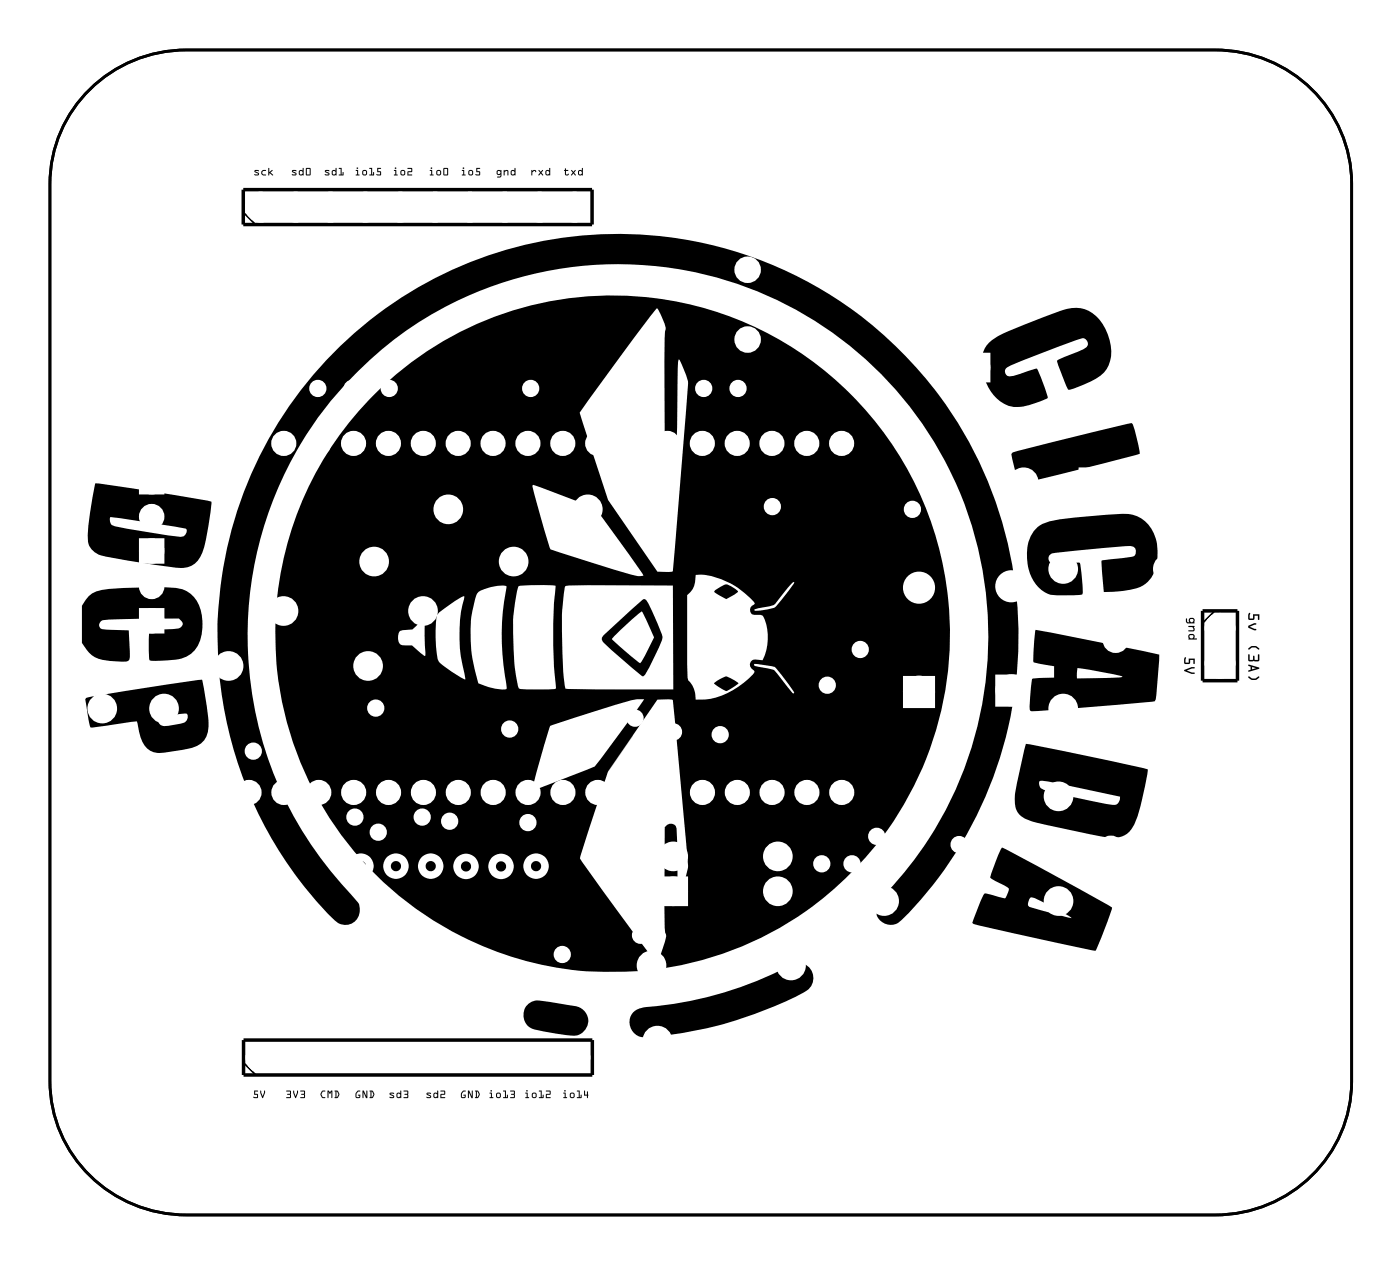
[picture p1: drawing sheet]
<svg xmlns="http://www.w3.org/2000/svg" width="102mm" height="92mm" viewBox="0 0 102 92" stroke-linecap="round" stroke-linejoin="round" font-family="sans-serif">
<path d="M6.1 6.9a10 10 0 0 1 7.5-3.3h74.9a9.9 9.9 0 0 1 9.9 9.8v65.3a9.8 9.8 0 0 1-9.9 9.7h-74.9a9.9 9.9 0 0 1-10-9.7v-65.3a9.6 9.6 0 0 1 2.5-6.5z" fill="none" stroke="#000" stroke-width=".2"/>
<g fill="#000">
<path d="M18.5 12.4h.4l-.3 .1 .2 .1v.1h-.3h.3l-.2-.2zM18.6 12.4v.1l.2 .2h-.3h.3v-.1l-.2-.1 .3-.1zM19.1 12.4h.3l-.3 .1v.1l.3 .2-.3-.1zM19.1 12.4v.3l.3 .1-.3-.2 .1-.1 .2-.1zM19.5 12.2l.1 .3 .3-.1-.2 .2 .2 .2-.3-.2-.1 .2zM19.5 12.2v.6l.1-.2 .3 .2-.2-.2 .2-.2-.3 .1z"/>
<path d="M18.5 12.4h.4l-.3 .1 .2 .1v.1h-.3h.3l-.2-.2zM19.1 12.4h.3l-.3 .1 .1 .2h.2l-.2 .1a.21 .21 0 0 1-.1-.4zM19.5 12.2l.1 .3 .3-.1-.2 .2 .2 .2-.3-.2-.1 .2z"/>
<path d="M21.3 12.4h.3l-.3 .1 .3 .1v.1h-.3h.2l-.2-.2zM21.3 12.4v.1l.2 .2h-.2h.3v-.1l-.3-.1 .3-.1zM21.8 12.4h.2l.1-.2v.6l-.3-.1zM21.8 12.4v.3l.3 .1v-.6l-.1 .2zM21.8 12.5v.2h.2v-.2zM21.8 12.5h.2v.2h-.2zM22.3 12.2l.3 .1v.5l-.3-.1zM22.3 12.2v.5l.3 .1v-.5zM22.3 12.3v.4h.3v-.4zM22.3 12.3h.3v.4h-.3z"/>
<path d="M21.3 12.4h.3l-.3 .1 .3 .1v.1h-.3h.2l-.2-.2zM21.8 12.4h.2l.1-.2v.6l-.3-.1zM21.8 12.5v.2h.2v-.2zM22.3 12.2l.3 .1v.5l-.3-.1zM22.3 12.3v.4h.3v-.4z"/>
<path d="M23.7 12.4h.3l-.3 .1 .3 .1v.1h-.3h.2l-.2-.2zM23.7 12.4v.1l.2 .2h-.2h.3v-.1l-.3-.1 .3-.1zM24.2 12.4h.2l.1-.2v.6l-.3-.1zM24.2 12.4v.3l.3 .1v-.6l-.1 .2zM24.2 12.5v.2h.2v-.2zM24.2 12.5h.2v.2h-.2zM24.7 12.2h.2v.5l.1-.2v.3h-.3l.1-.1v-.4zM24.7 12.2l.1 .1v.4l-.1 .1h.3v-.3l-.1 .2v-.5z"/>
<path d="M23.7 12.4h.3l-.3 .1 .3 .1v.1h-.3h.2l-.2-.2zM24.2 12.4h.2l.1-.2v.6l-.3-.1zM24.2 12.5v.2h.2v-.2zM24.7 12.2h.2v.5l.1-.2v.3h-.3l.1-.1v-.4z"/>
<path d="M25.9 12.4h.2v.3l.1 .1h-.3l.1-.1v-.3zM25.9 12.4h.1v.3h-.1l.3 .1-.1-.1v-.3zM26 12.2a.06 .06 0 0 1 .1 0 .06 .06 0 0 1-.1 0zM26 12.2a.06 .06 0 0 0 .1 0 .06 .06 0 0 0-.1 0zM26.4 12.6a.2 .2 0 0 1 .4 0 .2 .2 0 0 1-.4 0zM26.4 12.6a.2 .2 0 0 0 .4 0 .2 .2 0 0 0-.4 0zM26.5 12.5v.2h.1l.1-.2zM26.5 12.5h.2l-.1 .2h-.1zM26.9 12.2h.2v.5l.1-.2v.3h-.3l.1-.1v-.4zM26.9 12.2l.1 .1v.4h-.1l.3 .1v-.3l-.1 .2v-.5zM27.5 12.2h.3l-.3 .1v.2h.2v.3l-.3-.1h.3v-.2h-.2zM27.5 12.2v.3h.2v.2h-.3l.3 .1v-.3h-.2v-.2l.2-.1z"/>
<path d="M25.9 12.4h.2v.3l.1 .1h-.3l.1-.1v-.3zM26 12.2a.06 .06 0 0 1 .1 0 .06 .06 0 0 1-.1 0zM26.4 12.6a.2 .2 0 0 1 .4 0 .2 .2 0 0 1-.4 0zM26.5 12.5v.2h.1l.1-.2zM26.9 12.2h.2v.5l.1-.2v.3h-.3l.1-.1v-.4zM27.5 12.2h.2l-.2 .1v.2h.2v.3l-.3-.1h.3v-.2h-.2z"/>
<path d="M28.7 12.4h.2v.3v.1h-.2l.1-.1v-.3zM28.7 12.4h.1v.3l-.1 .1h.2v-.1v-.3zM28.7 12.2a.1 .1 0 0 1 .2 0 .1 .1 0 0 1-.2 0zM28.8 12.2a.06 .06 0 0 0 .1 0 .06 .06 0 0 0-.1 0zM29.1 12.6a.2 .2 0 0 1 .4 0 .2 .2 0 0 1-.4 0zM29.1 12.6a.2 .2 0 0 0 .4 0 .2 .2 0 0 0-.4 0zM29.2 12.5v.2h.2v-.2zM29.2 12.5h.2v.2h-.2zM29.7 12.2l.3 .1v.2h-.3v.2h.3v.1h-.3v-.3h.3v-.2zM29.7 12.2l.3 .1v.2h-.3v.3h.3v-.1h-.3v-.2h.3v-.2z"/>
<path d="M28.7 12.4h.2v.3v.1h-.2l.1-.1v-.3zM28.8 12.2a.06 .06 0 0 1 .1 0 .06 .06 0 0 1-.1 0zM29.1 12.6a.2 .2 0 0 1 .4 0 .2 .2 0 0 1-.4 0zM29.2 12.5v.2h.2v-.2zM29.7 12.2l.3 .1v.2h-.3v.2h.3v.1h-.3v-.3h.3v-.2z"/>
<path d="M31.3 12.4h.2v.3l.1 .1h-.3l.1-.1v-.3zM31.3 12.4h.1v.3l-.1 .1h.3l-.1-.1v-.3zM31.4 12.2a.06 .06 0 0 1 .1 0 .06 .06 0 0 1-.1 0zM31.4 12.2a.06 .06 0 0 0 .1 0 .06 .06 0 0 0-.1 0zM31.8 12.6a.2 .2 0 0 1 .4 0 .2 .2 0 0 1-.4 0zM31.8 12.6a.2 .2 0 0 0 .4 0 .2 .2 0 0 0-.4 0zM31.9 12.5v.2h.1v-.2zM31.9 12.5h.1v.2h-.1zM32.3 12.2l.3 .1v.5l-.3-.1zM32.3 12.2v.5l.3 .1v-.5zM32.4 12.3v.4h.2v-.4zM32.4 12.3h.2v.4h-.2z"/>
<path d="M31.3 12.4h.2v.3l.1 .1h-.3l.1-.1v-.3zM31.4 12.2a.06 .06 0 0 1 .1 0 .06 .06 0 0 1-.1 0zM31.8 12.6a.2 .2 0 0 1 .4 0 .2 .2 0 0 1-.4 0zM31.9 12.5v.2h.1v-.2zM32.3 12.2l.3 .1v.5l-.3-.1zM32.4 12.3v.4h.2v-.4z"/>
<path d="M33.6 12.4h.2v.3l.1 .1h-.3l.1-.1v-.3zM33.6 12.4h.1v.3l-.1 .1h.3l-.1-.1v-.3zM33.7 12.2a.06 .06 0 0 1 .1 0 .06 .06 0 0 1-.1 0zM33.7 12.2a.06 .06 0 0 0 .1 0 .06 .06 0 0 0-.1 0zM34.1 12.6a.2 .2 0 0 1 .4 0 .2 .2 0 0 1-.4 0zM34.1 12.6a.2 .2 0 0 0 .4 0 .2 .2 0 0 0-.4 0zM34.2 12.5v.2h.1l.1-.2zM34.2 12.5h.2v.2h-.2zM34.7 12.2h.3l-.2 .1v.2h.2l-.1 .3-.3-.1h.3v-.2h-.2zM34.7 12.2v.3h.2v.2h-.3l.3 .1 .1-.3h-.2v-.2l.2-.1z"/>
<path d="M33.6 12.4h.2v.3l.1 .1h-.3l.1-.1v-.3zM33.7 12.2a.06 .06 0 0 1 .1 0 .06 .06 0 0 1-.1 0zM34.1 12.6a.2 .2 0 0 1 .4 0 .2 .2 0 0 1-.4 0zM34.2 12.5v.2h.1l.1-.2zM34.7 12.2h.3l-.2 .1v.2h.2l-.1 .3-.3-.1h.3v-.2h-.2z"/>
<path d="M36.2 12.4h.3v.4l-.1 .1h-.2l.2-.1v-.1h-.2zM36.2 12.4v.3h.2v.1l-.2 .1h.2l.1-.1v-.4zM36.2 12.5l.1 .2 .1-.1v-.1zM36.2 12.5h.2v.1l-.1 .1zM36.7 12.4h.3v.4l-.1-.3v-.1l-.2 .1v.3zM36.7 12.4v.4v-.3l.2-.1 .1 .4v-.4zM37.2 12.4h.3v-.2v.6l-.3-.1zM37.2 12.4v.3l.3 .1v-.6v.2zM37.3 12.5v.2h.1l.1-.2zM37.3 12.5h.2l-.1 .2h-.1z"/>
<path d="M36.2 12.4h.3v.4l-.1 .1h-.2l.2-.1v-.1h-.2zM36.2 12.5l.1 .2 .1-.1v-.1zM36.7 12.4h.3v.4l-.1-.4-.2 .1v.3zM37.2 12.4h.3v-.2v.6l-.3-.1zM37.3 12.5v.2h.1l.1-.2z"/>
<path d="M38.7 12.4h.1h.2v.1l-.1-.1-.1 .1-.1 .3zM38.7 12.4v.4l.1-.3 .1-.1 .1 .1v-.1l-.2 .1zM39.2 12.4l.2 .1 .1-.1-.1 .2 .1 .2-.1-.2-.2 .2 .1-.2zM39.2 12.4l.1 .2-.1 .2 .2-.2 .1 .2-.1-.2 .1-.2-.1 .1zM39.7 12.4h.3l.1-.2v.6l-.3-.1zM39.8 12.4v.3l.3 .1v-.6l-.1 .2zM39.8 12.5v.2h.1l.1-.2zM39.8 12.5h.2l-.1 .2h-.1z"/>
<path d="M38.7 12.4h.1h.2v.1l-.1-.1-.1 .1-.1 .3zM39.2 12.4l.2 .1 .1-.1-.1 .2 .1 .2-.1-.2-.2 .2 .1-.2zM39.7 12.4h.3l.1-.2v.6l-.3-.1zM39.8 12.5v.2h.1l.1-.2z"/>
<path d="M41.2 12.3v.1h.2h-.2v.3h.2v.1l-.3-.1v-.3zM41.2 12.3l-.1 .1 .1 .3 .2 .1v-.1h-.2v-.3h.2h-.2zM41.6 12.4l.2 .1 .1-.1-.1 .2 .1 .2-.1-.2-.2 .2 .1-.2zM41.6 12.4l.1 .2-.1 .2 .2-.2 .1 .2-.1-.2 .1-.2-.1 .1zM42.1 12.4h.3v-.2v.6l-.3-.1zM42.1 12.4v.3l.3 .1v-.6v.2zM42.2 12.5v.2h.1l.1-.2zM42.2 12.5h.2l-.1 .2h-.1z"/>
<path d="M41.2 12.3v.1h.2h-.2v.3h.2v.1l-.3-.1v-.3zM41.6 12.4l.2 .1 .1-.1-.1 .2 .1 .2-.1-.2-.2 .2 .1-.2zM42.1 12.4h.3v-.2v.6l-.3-.1zM42.2 12.5v.2h.1l.1-.2z"/>
<path d="M6.1 6.9a9.6 9.6 0 0 0-2.5 6.5v65.3a9.9 9.9 0 0 0 10 9.7h74.9a9.9 9.9 0 0 0 9.9-9.7v-65.3a9.9 9.9 0 0 0-9.9-9.8h-74.9a10 10 0 0 0-7.5 3.3zM6.2 6.9a10 10 0 0 1 7.4-3.3h74.9a9.9 9.9 0 0 1 9.9 9.8v65.3a9.8 9.8 0 0 1-9.9 9.7h-74.9a9.9 9.9 0 0 1-10-9.7v-65.3a9.6 9.6 0 0 1 2.6-6.5z"/>
<path d="M6.4 43.5a2.19 2.19 0 0 1 1.7-.6l4.4-.1a2.16 2.16 0 0 1 2.2 2.1 2.64 2.64 0 0 1-1.2 2.9 6.6 6.6 0 0 1-2.6 .2v-2.1l1.1-.1a1.68 1.68 0 0 0 1.2-.2l.1-.3-.3-.3-5.4 .1a.34 .34 0 0 0-.4 .3 .34 .34 0 0 0 .3 .4l1.9 .1v2.1l-.1 .1-.3 .1a3.8 3.8 0 0 1-2.5-.7l-.5-.7v-2.7zM6.2 50.9a8 8 0 0 1 2.4-.5l6.1-.9 .3 1.3a7.4 7.4 0 0 1 .1 2.5 1.7 1.7 0 0 1-1.7 1.3l-1.1 .1a1.56 1.56 0 0 1-2.1-1.1l-.2-1.1-3.4 .5zM11.5 52.2a.44 .44 0 0 0 .5 .7l.3-.1a2.34 2.34 0 0 0 1.3-.4l.1-.2-.1-.3zM6.9 35.2l8.5 1.3a14.3 14.3 0 0 1-.9 4.1 1.57 1.57 0 0 1-1.7 .7 38.5 38.5 0 0 1-5.8-1 1.45 1.45 0 0 1-.6-1.7zM8.1 37.6a.47 .47 0 0 0 .3 .7l4 .7a1.15 1.15 0 0 0 1 0l.2-.2v-.2l-.1-.1zM24 25.9a29.2 29.2 0 0 1 41.6-.4 29.2 29.2 0 0 1 0 41.5 1.07 1.07 0 0 1-1.5 0 1.07 1.07 0 0 1 0-1.5 27.1 27.1 0 0 0 3.2-34.5 27.1 27.1 0 0 0-33.3-9.4 27.2 27.2 0 0 0-8 44.1 1.07 1.07 0 0 1-.1 1.3 1.07 1.07 0 0 1-1.4 .1 29.4 29.4 0 0 1-.5-41.2zM27.3 28.7a24.6 24.6 0 0 1 37.5 3.4 24.6 24.6 0 0 1-9.9 36.4 24.6 24.6 0 0 1-30.5-8.3 24.6 24.6 0 0 1 2.9-31.5zM29.1 45.9a.68 .68 0 0 0 .2 1.1h.7l.9 .7v-2.6l-.9 .7zM31.9 44.7a7.6 7.6 0 0 0 0 3.4l1.3 1 .6 .3 .1 .1v-.2a11.9 11.9 0 0 1-.1-5.9l-.7 .4zM34.8 43.1a10 10 0 0 0 0 6.6 4 4 0 0 0 2.1 .4v-.1a19 19 0 0 1 0-7.3 2.8 2.8 0 0 0-2.1 .4zM37.8 42.7a13.1 13.1 0 0 0-.4 4.8l.1 1.1 .3 1.5a8.9 8.9 0 0 0 2.7 0v-.4a36.6 36.6 0 0 1 0-7.1h-1.8zM38.8 35.3l1.3 4.7 5.5 1.7 .8 .2h.5l-3.5-4.9zM40.1 52.8l-1 3.2-.3 1.5 3.6-1.3a1.81 1.81 0 0 0 1.4-1.1l3.1-4.2h-.4a36.5 36.5 0 0 0-5.5 1.6zM41.2 42.7a27.1 27.1 0 0 0 0 7.4l7.8 .1v-7.6h-7zM44 46.2l1.8-1.7a2.79 2.79 0 0 1 1.2-.9 9.4 9.4 0 0 1 1.2 2.9l-.9 2-.2 .5-.3 .2-2.8-2.4-.2-.2v-.2zM44.7 46.3l-.1 .2v.1l2 1.7 1-1.9-.9-1.9zM47.8 22.5l-5.6 7.5 2.1 6.4 3.6 5.2h1.1l1-12.5a3.6 3.6 0 0 0-.6-2.9l-.1 5.2a1.51 1.51 0 0 1-.1 1.1 .49 .49 0 0 1-.8-.2v-4a26.9 26.9 0 0 1 .1-4.4l-.4-1.1-.3-.4zM47.9 50.9l-3.6 5.2-2.1 6.4 3.4 4.7 2.2 2.9 .4-1a1.68 1.68 0 0 0 .2-1.5v-7.4a.47 .47 0 0 1 .6-.2 .47 .47 0 0 1 .3 .5l.1 4.2v.6a5.7 5.7 0 0 0 .6-3.5l-1-10.8zM50.7 41.8a1.62 1.62 0 0 1-.7 1.5v5.2a1.22 1.22 0 0 0 .3 1.3 1.98 1.98 0 0 1 .4 1.1 5.3 5.3 0 0 0 4.2-2 .48 .48 0 0 1-.3-.4 .48 .48 0 0 1 .2-.5l.7 .1a3.7 3.7 0 0 0 0-3.3h-.1a.7 .7 0 0 1-.7-.2 .5 .5 0 0 1 .3-.7 5.5 5.5 0 0 0-4.3-2.1zM52 43l.5-.3a.94 .94 0 0 1 1.2 .4l-.8 .5-.8-.5zM52.1 49.7l.3-.2a.71 .71 0 0 1 1 0l.4 .2-.9 .6-.8-.4-.1-.2zM54.9 44.4l.2 .1 .6-.1a1.45 1.45 0 0 0 1.3-.8l.7-1 .1-.2-1.3 1.5a2.28 2.28 0 0 1-1.3 .4zM54.9 48.3v.1l.1 .1 1 .2a.65 .65 0 0 1 .6 .4l1.2 1.4-.1-.3-.7-1a1.22 1.22 0 0 0-1.4-.8zM38.4 73.1a1.6 1.6 0 0 1 1.6-.2l1.3 .2a1.3 1.3 0 0 1 1.5 1.4 1.09 1.09 0 0 1-1.3 .9l-2-.3a1.22 1.22 0 0 1-1.4-1.2l.1-.5zM46 73.8l.3-.3 .4-.1a29.4 29.4 0 0 0 11.1-3.2 1.07 1.07 0 0 1 1.3 .5 1.07 1.07 0 0 1-.3 1.4 28.6 28.6 0 0 1-11.9 3.4 1.1 1.1 0 0 1-.9-1.7zM72.9 61.8l.1-.1 .9 .4 7.1 4-.6 1.6-.6 1.5-8.9-1.9-.1-.1 .9-2.1a1.01 1.01 0 0 1 .8 .1l.7 .2a.87 .87 0 0 0 .2-.8l-1.3-.7zM75 65.4l-.1 .4 .1 .2 3 .8a14.8 14.8 0 0 0-2.9-1.5zM72.1 24.9a14.1 14.1 0 0 1 3.6-1.7l.8-.3a3.3 3.3 0 0 1 2.7-.3 3.3 3.3 0 0 1 1.4 4.3 5.2 5.2 0 0 1-2.8 1.4l-.3-.7a2.82 2.82 0 0 1-.5-1.4l.6-.2a4.2 4.2 0 0 0 1.6-.8 .39 .39 0 0 0-.1-.4 .39 .39 0 0 0-.4-.2l-4.7 1.8a.93 .93 0 0 0-.8 .7l.2 .3h.2l1.9-.6 .8 2.2a4.7 4.7 0 0 1-2.8 .6 3.4 3.4 0 0 1-1.9-4zM73.7 33l2.4-.7 6.3-1.5a7.4 7.4 0 0 1 .6 2.2l-8.7 2.2-.4-1zM74.7 54.1l8.9 1.9-.3 1.4a8.2 8.2 0 0 1-1 3 1.96 1.96 0 0 1-2.1 .5l-.4-.1a37.5 37.5 0 0 1-5.2-1.2 1.59 1.59 0 0 1-.7-1.9zM75.7 56.9v.1a.44 .44 0 0 0 .3 .5l3.7 .8a3.7 3.7 0 0 0 1.6 .3l.2-.3 .1-.3-5.1-1.1-.5-.1zM75.4 38.5a2.83 2.83 0 0 1 1.9-.7 30.8 30.8 0 0 1 5-.4 2.7 2.7 0 0 1 2 3.2 2.33 2.33 0 0 1-2.5 2.4l-1.4 .1-.2-2.3 2.3-.3a.43 .43 0 0 0 0-.7h-.7l-3.5 .3a4.2 4.2 0 0 0-1.9 .3 .37 .37 0 0 0 .3 .6h1.9l.2 1.6v.7h-1.2a2.3 2.3 0 0 1-2.7-2l-.1-.4a2.95 2.95 0 0 1 .6-2.4zM75.4 45.8l9 1.8-.3 3.4-6.9 .6-2.2 .1v-.5l.2-1.8 1.6-.1v-.8l-1.5-.3zM78.5 48.6l-.1 .8 3.4-.2z"/>
<path d="M86.3 47.8l.1 .1-.1 .3h.3v-.3h.4v.4h-.1v-.3h-.2l-.1 .3h-.3l-.1-.3zM86.2 48.8l.8-.2v.1l-.6 .1 .6 .2-.2 .1z"/>
<path d="M86.3 47.8l.1 .1-.1 .3h.3v-.3h.4v.4h-.1v-.3h-.2l-.1 .3h-.3l-.1-.3zM86.3 47.8l-.1 .2 .1 .3h.3l.1-.3h.2v.3h.1v-.4h-.4v.3h-.3l.1-.3zM86.2 48.8l.8-.2v.1l-.6 .1 .6 .2-.2 .1zM86.2 48.8l.6 .3 .2-.1-.6-.2 .6-.1v-.1z"/>
<path d="M86.4 45l.1 .3h.1v-.3h.3l.1 .4h-.6zM86.7 45.1v.2l.2-.1v-.1zM86.5 45.6h.5h-.1a.18 .18 0 0 1 .1 .2 .18 .18 0 0 1-.1 .2l-.4-.1 .4-.1-.1-.2h-.2zM86.6 46.2h.3l.1 .1-.1 .2h.3h-.6zM86.7 46.2v.3l.2-.1v-.2z"/>
<path d="M86.4 45l.1 .3h.1v-.3h.3l.1 .4h-.6zM86.4 45v.4h.6l-.1-.4h-.3v.3h-.1zM86.7 45.1v.2l.2-.1v-.1zM86.7 45.1h.2v.1l-.2 .1zM86.5 45.6h.5h-.1a.18 .18 0 0 1 .1 .2 .18 .18 0 0 1-.1 .2l-.4-.1h.1h.3v-.1l-.1-.2h-.2zM86.5 45.6h.1h.2l.1 .2-.4 .1h.5v-.3zM86.6 46.2h.3l.1 .1-.1 .2h.3h-.6zM86.6 46.2v.3h.6h-.3l.1-.2-.1-.1zM86.7 46.2v.3l.2-.1v-.2zM86.6 46.2h.3v.2l-.2 .1z"/>
<path d="M91 44.6v.1v.3h.3v-.3h.4v.4h-.1v-.3h-.2l-.1 .3h-.3l-.1-.3zM90.9 45.6l.6-.2v.1l-.5 .1 .5 .2-.2 .1-.4-.2zM90.9 47.2a.44 .44 0 0 1 .8 .1h-.1a.43 .43 0 0 0-.6 0zM90.9 47.6l.1 .1v.3h.2l.1-.3 .1 .3h.2v-.3l.1-.1v.5h-.7zM90.9 48.4l.8 .3-.8 .2v-.1h.2v-.3zM91.2 48.5v.2l.3-.1zM90.9 49.2h.1a.43 .43 0 0 0 .6 0l.1 .1a.47 .47 0 0 1-.8 0z"/>
<path d="M91 44.6v.1v.3h.3v-.3h.4v.4h-.1v-.3h-.2l-.1 .3h-.3l-.1-.3zM91 44.6l-.1 .2 .1 .3h.3l.1-.3h.2v.3h.1v-.4h-.4v.3h-.3v-.3zM90.9 45.6l.6-.2v.1l-.5 .1 .5 .2-.2 .1-.4-.2zM90.9 45.6v.1l.4 .2 .2-.1-.5-.2 .5-.1v-.1zM90.9 47.2a.44 .44 0 0 1 .8 .1l-.3-.2h-.2l-.2 .2zM90.9 47.2l.1 .1a.4 .4 0 0 1 .6 0l.1-.1-.3-.2h-.3zM90.9 47.6l.1 .1v.3h.2l.1-.3 .1 .3h.2v-.3l.1-.1v.5h-.7zM90.9 47.6l.1 .5h.7v-.5l-.1 .1v.3h-.2l-.1-.3-.1 .3h-.2v-.3zM90.9 48.4l.8 .3-.8 .2v-.1h.2v-.3h-.2zM90.9 48.4l.2 .1v.3h-.2v.1l.8-.2zM91.2 48.5v.2l.3-.1zM91.2 48.5l.3 .1-.3 .1zM90.9 49.2l.3 .2 .5-.1a.47 .47 0 0 1-.8 0zM90.9 49.2l.2 .3h.3l.3-.2-.1-.1a.4 .4 0 0 1-.6 0z"/>
<path d="M18.5 79.4h.3h-.2v.2l.2 .1-.1 .2h-.3h.3v-.2h-.2zM18.5 79.4v.3h.2v.2h-.3h.3l.1-.2-.2-.1v-.2h.2zM19 79.4l.1 .4 .1-.4h.1l-.2 .5-.2-.4zM19 79.4l-.1 .1 .2 .4 .2-.5-.2 .4z"/>
<path d="M18.5 79.4h.3h-.2v.2l.2 .1-.1 .2h-.3h.3v-.2h-.2zM19 79.4l.1 .4 .1-.4h.1l-.2 .5z"/>
<path d="M20.8 79.4h.4l-.1 .5h-.3h.3v-.2h-.2l.2-.1v-.2zM20.9 79.4h.2v.2l-.2 .1h.2v.2h-.3h.3l.1-.5zM21.4 79.4l.1 .4 .1-.4h.1l-.2 .5-.2-.4zM21.4 79.4v.1l.1 .4 .2-.5-.2 .4zM21.9 79.4h.3v.5h-.3h.2v-.2h-.2l.2-.1v-.2zM21.9 79.4h.2v.2l-.2 .1h.2v.2h-.2h.3v-.5z"/>
<path d="M20.8 79.4h.4l-.1 .5h-.3h.3v-.2h-.2l.2-.1v-.2zM21.4 79.4l.1 .4 .1-.4h.1l-.2 .5zM21.9 79.4h.3v.5h-.3h.2v-.2h-.2l.2-.1v-.2z"/>
<path d="M23.4 79.4h.3l-.2 .1-.1 .2 .1 .2h.2h-.2l-.1-.2zM23.4 79.4l-.1 .3a.24 .24 0 0 0 .4 .2h-.2l-.1-.2 .1-.2 .2-.1zM23.8 79.4l.2 .1 .2-.1v.5l-.1-.4-.1 .1-.1-.1v.4zM23.9 79.4v.5v-.4l.1 .1 .1-.1 .1 .4v-.5l-.2 .1zM24.4 79.4h.2l.1 .2-.1 .3h-.2zM24.4 79.4v.5h.2l.1-.3-.1-.2zM24.5 79.4v.5l.1-.2zM24.5 79.4l.1 .3-.1 .2z"/>
<path d="M23.4 79.4h.3l-.2 .1-.1 .2 .1 .2h.2a.25 .25 0 0 1-.4-.2zM23.9 79.4l.1 .1 .2-.1v.5l-.1-.4-.1 .1-.1-.1v.4zM24.4 79.4h.2a.32 .32 0 0 1 0 .5h-.2zM24.5 79.4v.5l.1-.2z"/>
<path d="M26 79.4h.2l-.2 .2v.3l.2-.1-.1-.1h.1v.2h-.3v-.3zM26 79.4l-.1 .2v.3h.3v-.2h-.1l.1 .1-.2 .1v-.3l.2-.2zM26.4 79.4h.1l.2 .4v-.4l.1 .5h-.1l-.2-.4v.4h-.1zM26.4 79.4v.5h.1v-.4l.2 .4h.1l-.1-.5v.4l-.2-.4zM26.9 79.4h.2l.2 .2-.2 .3h-.2h.1zM26.9 79.4l.1 .5h-.1h.2l.1-.3-.1-.2zM27.1 79.4v.5l.1-.2zM27.1 79.4l.1 .3-.1 .2z"/>
<path d="M26 79.4h.2l-.2 .2v.3l.2-.1-.1-.1h.1v.2h-.3v-.3zM26.4 79.4h.1l.2 .4v-.4l.1 .5h-.1l-.2-.4v.4h-.1zM26.9 79.4h.2a.32 .32 0 0 1 .1 .5h-.3h.1zM27.1 79.4v.5l.1-.2z"/>
<path d="M28.4 79.6h.3h-.3l.3 .2v.1h-.3l.2-.1-.2-.1zM28.4 79.6v.1l.2 .1-.2 .1h.3v-.1l-.3-.2h.3zM28.9 79.6h.3v-.2v.5h-.3zM28.9 79.6v.3h.3v-.5v.2zM29 79.6l-.1 .2h.2v-.1zM29 79.6l.1 .1v.2l-.2-.1zM29.4 79.4h.3v.5h-.3h.3v-.2h-.2l.2-.1v-.2zM29.4 79.4h.3v.2l-.2 .1h.2v.2h-.3h.3v-.5z"/>
<path d="M28.4 79.6h.3h-.3l.3 .2v.1h-.3l.2-.1-.2-.1zM28.9 79.6h.3v-.2v.5h-.3zM29 79.6l-.1 .2 .2 .1v-.2zM29.4 79.4h.3v.5h-.3h.3v-.2h-.2l.2-.1v-.2z"/>
<path d="M31.1 79.6h.3h-.3l.3 .2v.1h-.3l.2-.1-.2-.1zM31.1 79.6v.1l.2 .1-.2 .1h.3v-.1l-.3-.2h.3zM31.6 79.6h.2l.1-.2v.5h-.3zM31.6 79.6v.3h.3v-.5l-.1 .2zM31.6 79.6v.2h.2v-.1zM31.6 79.6l.2 .1v.2l-.2-.1zM32.1 79.4h.3v.3h-.3v.2h.3h-.3v-.3h.3v-.2zM32.1 79.4h.3v.2h-.3v.3h.3h-.3v-.2h.3v-.3z"/>
<path d="M31.1 79.6h.3h-.3l.3 .2v.1h-.3l.2-.1-.2-.1zM31.6 79.6h.2l.1-.2v.5h-.3zM31.6 79.6v.2l.2 .1v-.2zM32.1 79.4h.3v.3h-.3v.2h.3h-.3v-.3h.3v-.2z"/>
<path d="M33.7 79.4h.2l-.3 .2 .1 .3 .1-.1-.1-.1h.2v.2h-.3v-.3zM33.7 79.4l-.1 .2v.3h.2l.1-.2h-.1v.1l-.1 .1-.1-.3 .3-.2zM34.1 79.4h.1l.2 .4v-.4v.5h-.1l-.2-.4v.4zM34.1 79.4v.5v-.4l.2 .4h.1v-.5v.4l-.2-.4zM34.6 79.4h.2l.1 .2-.1 .3h-.2h.1zM34.6 79.4l.1 .5h-.1h.2l.1-.3-.1-.2zM34.7 79.4v.5l.2-.2zM34.7 79.4l.2 .3-.1 .2z"/>
<path d="M33.7 79.4h.2l-.3 .2 .1 .3 .1-.1v-.1h.1l-.1 .2h-.2v-.3zM34.1 79.4h.1l.2 .4v-.4v.5h-.1l-.2-.4v.4zM34.6 79.4h.2a.32 .32 0 0 1 0 .5h-.2h.1zM34.7 79.4l.1 .5 .1-.2z"/>
<path d="M35.7 79.5h.1v.4h.1h-.3h.2v-.3zM35.7 79.5l.1 .1v.3h-.1h.2h-.1v-.4zM35.7 79.4a.06 .06 0 0 1 .1 0 .06 .06 0 0 1-.1 0zM35.7 79.4a.06 .06 0 0 0 .1 0 .06 .06 0 0 0-.1 0zM36.1 79.7a.2 .2 0 0 1 .4 0 .2 .2 0 0 1-.4 0zM36.1 79.7a.2 .2 0 0 0 .4 0 .2 .2 0 0 0-.4 0zM36.2 79.6v.2h.2v-.2zM36.2 79.6h.2v.2h-.2zM36.6 79.4h.2v.5l.2-.2v.2h-.4h.2v-.5zM36.6 79.4h.2v.5h-.2h.4v-.2l-.2 .2v-.5zM37.2 79.4h.3v.5h-.4h.3v-.2h-.2l.2-.1v-.2zM37.2 79.4h.2v.2l-.2 .1h.2v.2h-.3h.4v-.5z"/>
<path d="M35.7 79.5h.1v.4h.1h-.3h.2v-.3zM35.7 79.4a.06 .06 0 0 1 .1 0 .06 .06 0 0 1-.1 0zM36.1 79.7a.2 .2 0 0 1 .4 0 .2 .2 0 0 1-.4 0zM36.2 79.6v.2h.2v-.2zM36.6 79.4h.2v.5l.2-.2v.2h-.4h.2v-.5zM37.2 79.4h.3v.5h-.4h.3v-.2h-.2l.2-.1v-.2z"/>
<path d="M38.3 79.5h.1v.4h.1h-.2h.1v-.3zM38.3 79.5l.1 .1v.3h-.1h.2h-.1v-.4zM38.3 79.4a.06 .06 0 0 1 .1 0 .06 .06 0 0 1-.1 0zM38.3 79.4a.06 .06 0 0 0 .1 0 .06 .06 0 0 0-.1 0zM38.7 79.7a.2 .2 0 0 1 .4 0 .2 .2 0 0 1-.4 0zM38.7 79.7a.2 .2 0 0 0 .4 0 .2 .2 0 0 0-.4 0zM38.8 79.6v.2h.2v-.2zM38.8 79.6h.2v.2h-.2zM39.2 79.4h.3v.5l.1-.2v.2h-.4h.2v-.5zM39.2 79.4h.2v.5h-.2h.4v-.2l-.2 .2 .1-.5zM39.8 79.4h.3v.3h-.3v.2h.3h-.4l.1-.3h.2v-.2zM39.8 79.4h.2v.2h-.2l-.1 .3h.4h-.3v-.2h.3v-.3z"/>
<path d="M38.3 79.5h.1v.4h.1h-.2h.1v-.3zM38.3 79.4a.06 .06 0 0 1 .1 0 .06 .06 0 0 1-.1 0zM38.7 79.7a.2 .2 0 0 1 .4 0 .2 .2 0 0 1-.4 0zM38.8 79.6v.2h.2v-.2zM39.2 79.4h.3v.5l.1-.2v.2h-.4h.2v-.5zM39.8 79.4h.3v.3h-.3v.2h.3h-.4l.1-.3h.2v-.2z"/>
<path d="M41 79.5h.2v.4h.1h-.3h.1v-.3zM41 79.5l.1 .1v.3h-.1h.3h-.1v-.4zM41.1 79.4a.06 .06 0 0 1 .1 0 .06 .06 0 0 1-.1 0zM41.1 79.4a.06 .06 0 0 0 .1 0 .06 .06 0 0 0-.1 0zM41.5 79.7a.2 .2 0 0 1 .4 0 .2 .2 0 0 1-.4 0zM41.5 79.7a.2 .2 0 0 0 .4 0 .2 .2 0 0 0-.4 0zM41.6 79.6v.2h.1l.1-.2zM41.6 79.6h.2l-.1 .2h-.1zM42 79.4h.2v.5l.1-.2v.2h-.3h.1v-.5zM42 79.4h.1v.5h-.1h.3v-.2l-.1 .2v-.5zM42.5 79.4l.1 .3h.1v-.2h.1v.4l-.1-.2h-.2zM42.5 79.4v.3h.2l.1 .2v-.4h-.1v.2h-.1z"/>
<path d="M41 79.5h.2v.4h.1h-.3h.1v-.3zM41.1 79.4a.06 .06 0 0 1 .1 0 .06 .06 0 0 1-.1 0zM41.5 79.7a.2 .2 0 0 1 .4 0 .2 .2 0 0 1-.4 0zM41.6 79.6v.2h.1l.1-.2zM42 79.4h.2v.5l.1-.2v.2h-.3h.1v-.5zM42.5 79.4l.1 .3h.1v-.2h.1v.4l-.1-.2h-.2z"/>
</g>
<path d="M17.7 13.8h25.4v2.5h-25.4zM87.6 44.5h2.5v5h-2.5zM17.7 75.7h25.4v2.5h-25.4z" fill="none" stroke="#000" stroke-width=".25"/>
<path d="M17.7 15.5l.9 .8M88.5 44.5l-.9 .9M17.7 77.4l.9 .8" fill="none" stroke="#000" stroke-width=".13"/>
<circle cx="56.2" cy="36.9" r=".35" fill="#fff"/>
<circle cx="56.2" cy="36.9" r=".35" fill="none" stroke="#fff" stroke-width=".55"/>
<circle cx="66.4" cy="37.1" r=".35" fill="#fff"/>
<circle cx="66.4" cy="37.1" r=".35" fill="none" stroke="#fff" stroke-width=".55"/>
<circle cx="88.8" cy="45.7" r=".74" fill="#fff"/>
<circle cx="88.8" cy="45.7" r=".74" fill="none" stroke="#fff" stroke-width=".76" stroke-linecap="butt"/>
<circle cx="88.8" cy="48.3" r=".74" fill="#fff"/>
<circle cx="88.8" cy="48.3" r=".74" fill="none" stroke="#fff" stroke-width=".76" stroke-linecap="butt"/>
<circle cx="88.8" cy="45.7" r=".74" fill="#fff"/>
<circle cx="88.8" cy="45.7" r=".74" fill="none" stroke="#fff" stroke-width=".76" stroke-linecap="butt"/>
<circle cx="88.8" cy="48.3" r=".74" fill="#fff"/>
<circle cx="88.8" cy="48.3" r=".74" fill="none" stroke="#fff" stroke-width=".76" stroke-linecap="butt"/>
<circle cx="19" cy="15.1" r=".74" fill="#fff"/>
<circle cx="19" cy="15.1" r=".74" fill="none" stroke="#fff" stroke-width=".76" stroke-linecap="butt"/>
<circle cx="21.5" cy="15.1" r=".74" fill="#fff"/>
<circle cx="21.5" cy="15.1" r=".74" fill="none" stroke="#fff" stroke-width=".76" stroke-linecap="butt"/>
<circle cx="24.1" cy="15.1" r=".74" fill="#fff"/>
<circle cx="24.1" cy="15.1" r=".74" fill="none" stroke="#fff" stroke-width=".76" stroke-linecap="butt"/>
<circle cx="26.6" cy="15.1" r=".74" fill="#fff"/>
<circle cx="26.6" cy="15.1" r=".74" fill="none" stroke="#fff" stroke-width=".76" stroke-linecap="butt"/>
<circle cx="29.1" cy="15.1" r=".74" fill="#fff"/>
<circle cx="29.1" cy="15.1" r=".74" fill="none" stroke="#fff" stroke-width=".76" stroke-linecap="butt"/>
<circle cx="31.7" cy="15.1" r=".74" fill="#fff"/>
<circle cx="31.7" cy="15.1" r=".74" fill="none" stroke="#fff" stroke-width=".76" stroke-linecap="butt"/>
<circle cx="34.2" cy="15.1" r=".74" fill="#fff"/>
<circle cx="34.2" cy="15.1" r=".74" fill="none" stroke="#fff" stroke-width=".76" stroke-linecap="butt"/>
<circle cx="36.8" cy="15.1" r=".74" fill="#fff"/>
<circle cx="36.8" cy="15.1" r=".74" fill="none" stroke="#fff" stroke-width=".76" stroke-linecap="butt"/>
<circle cx="39.3" cy="15.1" r=".74" fill="#fff"/>
<circle cx="39.3" cy="15.1" r=".74" fill="none" stroke="#fff" stroke-width=".76" stroke-linecap="butt"/>
<circle cx="41.8" cy="15.1" r=".74" fill="#fff"/>
<circle cx="41.8" cy="15.1" r=".74" fill="none" stroke="#fff" stroke-width=".76" stroke-linecap="butt"/>
<circle cx="19" cy="15.1" r=".74" fill="#fff"/>
<circle cx="19" cy="15.1" r=".74" fill="none" stroke="#fff" stroke-width=".76" stroke-linecap="butt"/>
<circle cx="21.5" cy="15.1" r=".74" fill="#fff"/>
<circle cx="21.5" cy="15.1" r=".74" fill="none" stroke="#fff" stroke-width=".76" stroke-linecap="butt"/>
<circle cx="24.1" cy="15.1" r=".74" fill="#fff"/>
<circle cx="24.1" cy="15.1" r=".74" fill="none" stroke="#fff" stroke-width=".76" stroke-linecap="butt"/>
<circle cx="26.6" cy="15.1" r=".74" fill="#fff"/>
<circle cx="26.6" cy="15.1" r=".74" fill="none" stroke="#fff" stroke-width=".76" stroke-linecap="butt"/>
<circle cx="29.1" cy="15.1" r=".74" fill="#fff"/>
<circle cx="29.1" cy="15.1" r=".74" fill="none" stroke="#fff" stroke-width=".76" stroke-linecap="butt"/>
<circle cx="31.7" cy="15.1" r=".74" fill="#fff"/>
<circle cx="31.7" cy="15.1" r=".74" fill="none" stroke="#fff" stroke-width=".76" stroke-linecap="butt"/>
<circle cx="34.2" cy="15.1" r=".74" fill="#fff"/>
<circle cx="34.2" cy="15.1" r=".74" fill="none" stroke="#fff" stroke-width=".76" stroke-linecap="butt"/>
<circle cx="36.8" cy="15.1" r=".74" fill="#fff"/>
<circle cx="36.8" cy="15.1" r=".74" fill="none" stroke="#fff" stroke-width=".76" stroke-linecap="butt"/>
<circle cx="39.3" cy="15.1" r=".74" fill="#fff"/>
<circle cx="39.3" cy="15.1" r=".74" fill="none" stroke="#fff" stroke-width=".76" stroke-linecap="butt"/>
<circle cx="41.8" cy="15.1" r=".74" fill="#fff"/>
<circle cx="41.8" cy="15.1" r=".74" fill="none" stroke="#fff" stroke-width=".76" stroke-linecap="butt"/>
<circle cx="19" cy="77" r=".74" fill="#fff"/>
<circle cx="19" cy="77" r=".74" fill="none" stroke="#fff" stroke-width=".76" stroke-linecap="butt"/>
<circle cx="21.5" cy="77" r=".74" fill="#fff"/>
<circle cx="21.5" cy="77" r=".74" fill="none" stroke="#fff" stroke-width=".76" stroke-linecap="butt"/>
<circle cx="24.1" cy="77" r=".74" fill="#fff"/>
<circle cx="24.1" cy="77" r=".74" fill="none" stroke="#fff" stroke-width=".76" stroke-linecap="butt"/>
<circle cx="26.6" cy="77" r=".74" fill="#fff"/>
<circle cx="26.6" cy="77" r=".74" fill="none" stroke="#fff" stroke-width=".76" stroke-linecap="butt"/>
<circle cx="29.2" cy="77" r=".74" fill="#fff"/>
<circle cx="29.2" cy="77" r=".74" fill="none" stroke="#fff" stroke-width=".76" stroke-linecap="butt"/>
<circle cx="31.7" cy="77" r=".74" fill="#fff"/>
<circle cx="31.7" cy="77" r=".74" fill="none" stroke="#fff" stroke-width=".76" stroke-linecap="butt"/>
<circle cx="34.2" cy="77" r=".74" fill="#fff"/>
<circle cx="34.2" cy="77" r=".74" fill="none" stroke="#fff" stroke-width=".76" stroke-linecap="butt"/>
<circle cx="36.8" cy="77" r=".74" fill="#fff"/>
<circle cx="36.8" cy="77" r=".74" fill="none" stroke="#fff" stroke-width=".76" stroke-linecap="butt"/>
<circle cx="39.3" cy="77" r=".74" fill="#fff"/>
<circle cx="39.3" cy="77" r=".74" fill="none" stroke="#fff" stroke-width=".76" stroke-linecap="butt"/>
<circle cx="41.9" cy="77" r=".74" fill="#fff"/>
<circle cx="41.9" cy="77" r=".74" fill="none" stroke="#fff" stroke-width=".76" stroke-linecap="butt"/>
<circle cx="19" cy="77" r=".74" fill="#fff"/>
<circle cx="19" cy="77" r=".74" fill="none" stroke="#fff" stroke-width=".76" stroke-linecap="butt"/>
<circle cx="21.5" cy="77" r=".74" fill="#fff"/>
<circle cx="21.5" cy="77" r=".74" fill="none" stroke="#fff" stroke-width=".76" stroke-linecap="butt"/>
<circle cx="24.1" cy="77" r=".74" fill="#fff"/>
<circle cx="24.1" cy="77" r=".74" fill="none" stroke="#fff" stroke-width=".76" stroke-linecap="butt"/>
<circle cx="26.6" cy="77" r=".74" fill="#fff"/>
<circle cx="26.6" cy="77" r=".74" fill="none" stroke="#fff" stroke-width=".76" stroke-linecap="butt"/>
<circle cx="29.2" cy="77" r=".74" fill="#fff"/>
<circle cx="29.2" cy="77" r=".74" fill="none" stroke="#fff" stroke-width=".76" stroke-linecap="butt"/>
<circle cx="31.7" cy="77" r=".74" fill="#fff"/>
<circle cx="31.7" cy="77" r=".74" fill="none" stroke="#fff" stroke-width=".76" stroke-linecap="butt"/>
<circle cx="34.2" cy="77" r=".74" fill="#fff"/>
<circle cx="34.2" cy="77" r=".74" fill="none" stroke="#fff" stroke-width=".76" stroke-linecap="butt"/>
<circle cx="36.8" cy="77" r=".74" fill="#fff"/>
<circle cx="36.8" cy="77" r=".74" fill="none" stroke="#fff" stroke-width=".76" stroke-linecap="butt"/>
<circle cx="39.3" cy="77" r=".74" fill="#fff"/>
<circle cx="39.3" cy="77" r=".74" fill="none" stroke="#fff" stroke-width=".76" stroke-linecap="butt"/>
<circle cx="41.9" cy="77" r=".74" fill="#fff"/>
<circle cx="41.9" cy="77" r=".74" fill="none" stroke="#fff" stroke-width=".76" stroke-linecap="butt"/>
<circle cx="53.7" cy="28.3" r=".35" fill="#fff"/>
<circle cx="53.7" cy="28.3" r=".35" fill="none" stroke="#fff" stroke-width=".55"/>
<circle cx="51.2" cy="28.3" r=".35" fill="#fff"/>
<circle cx="51.2" cy="28.3" r=".35" fill="none" stroke="#fff" stroke-width=".55"/>
<circle cx="46" cy="28.3" r=".35" fill="#fff"/>
<circle cx="46" cy="28.3" r=".35" fill="none" stroke="#fff" stroke-width=".55"/>
<circle cx="38.6" cy="28.3" r=".35" fill="#fff"/>
<circle cx="38.6" cy="28.3" r=".35" fill="none" stroke="#fff" stroke-width=".55"/>
<circle cx="28.3" cy="28.3" r=".35" fill="#fff"/>
<circle cx="28.3" cy="28.3" r=".35" fill="none" stroke="#fff" stroke-width=".55"/>
<circle cx="25.6" cy="28.3" r=".35" fill="#fff"/>
<circle cx="25.6" cy="28.3" r=".35" fill="none" stroke="#fff" stroke-width=".55"/>
<circle cx="23.1" cy="28.3" r=".35" fill="#fff"/>
<circle cx="23.1" cy="28.3" r=".35" fill="none" stroke="#fff" stroke-width=".55"/>
<circle cx="20.6" cy="28.3" r=".35" fill="#fff"/>
<circle cx="20.6" cy="28.3" r=".35" fill="none" stroke="#fff" stroke-width=".55"/>
<circle cx="18.2" cy="28.3" r=".35" fill="#fff"/>
<circle cx="18.2" cy="28.3" r=".35" fill="none" stroke="#fff" stroke-width=".55"/>
<circle cx="15.7" cy="28.3" r=".35" fill="#fff"/>
<circle cx="15.7" cy="28.3" r=".35" fill="none" stroke="#fff" stroke-width=".55"/>
<circle cx="32.7" cy="59.8" r=".35" fill="#fff"/>
<circle cx="32.7" cy="59.8" r=".35" fill="none" stroke="#fff" stroke-width=".55"/>
<circle cx="27.5" cy="60.6" r=".35" fill="#fff"/>
<circle cx="27.5" cy="60.6" r=".35" fill="none" stroke="#fff" stroke-width=".55"/>
<circle cx="30.7" cy="59.5" r=".35" fill="#fff"/>
<circle cx="30.7" cy="59.5" r=".35" fill="none" stroke="#fff" stroke-width=".55"/>
<circle cx="25.8" cy="59.5" r=".35" fill="#fff"/>
<circle cx="25.8" cy="59.5" r=".35" fill="none" stroke="#fff" stroke-width=".55"/>
<circle cx="27.5" cy="68.3" r=".35" fill="#fff"/>
<circle cx="27.5" cy="68.3" r=".35" fill="none" stroke="#fff" stroke-width=".55"/>
<circle cx="25.8" cy="68.3" r=".35" fill="#fff"/>
<circle cx="25.8" cy="68.3" r=".35" fill="none" stroke="#fff" stroke-width=".55"/>
<circle cx="23.9" cy="68.3" r=".35" fill="#fff"/>
<circle cx="23.9" cy="68.3" r=".35" fill="none" stroke="#fff" stroke-width=".55"/>
<circle cx="21.8" cy="68.3" r=".35" fill="#fff"/>
<circle cx="21.8" cy="68.3" r=".35" fill="none" stroke="#fff" stroke-width=".55"/>
<circle cx="19.9" cy="68.3" r=".35" fill="#fff"/>
<circle cx="19.9" cy="68.3" r=".35" fill="none" stroke="#fff" stroke-width=".55"/>
<circle cx="18.1" cy="68.3" r=".35" fill="#fff"/>
<circle cx="18.1" cy="68.3" r=".35" fill="none" stroke="#fff" stroke-width=".55"/>
<circle cx="42" cy="54.3" r=".35" fill="#fff"/>
<circle cx="42" cy="54.3" r=".35" fill="none" stroke="#fff" stroke-width=".55"/>
<circle cx="37.1" cy="53.1" r=".35" fill="#fff"/>
<circle cx="37.1" cy="53.1" r=".35" fill="none" stroke="#fff" stroke-width=".55"/>
<circle cx="40.2" cy="54.5" r=".35" fill="#fff"/>
<circle cx="40.2" cy="54.5" r=".35" fill="none" stroke="#fff" stroke-width=".55"/>
<circle cx="63.8" cy="60.9" r=".35" fill="#fff"/>
<circle cx="63.8" cy="60.9" r=".35" fill="none" stroke="#fff" stroke-width=".55"/>
<circle cx="38.4" cy="59.9" r=".35" fill="#fff"/>
<circle cx="38.4" cy="59.9" r=".35" fill="none" stroke="#fff" stroke-width=".55"/>
<circle cx="46.6" cy="68.1" r=".35" fill="#fff"/>
<circle cx="46.6" cy="68.1" r=".35" fill="none" stroke="#fff" stroke-width=".55"/>
<circle cx="52.4" cy="53.5" r=".35" fill="#fff"/>
<circle cx="52.4" cy="53.5" r=".35" fill="none" stroke="#fff" stroke-width=".55"/>
<circle cx="18.4" cy="54.7" r=".35" fill="#fff"/>
<circle cx="18.4" cy="54.7" r=".35" fill="none" stroke="#fff" stroke-width=".55"/>
<circle cx="62.6" cy="47.3" r=".35" fill="#fff"/>
<circle cx="62.6" cy="47.3" r=".35" fill="none" stroke="#fff" stroke-width=".55"/>
<circle cx="46.2" cy="52.3" r=".35" fill="#fff"/>
<circle cx="46.2" cy="52.3" r=".35" fill="none" stroke="#fff" stroke-width=".55"/>
<circle cx="30.4" cy="70.1" r=".35" fill="#fff"/>
<circle cx="30.4" cy="70.1" r=".35" fill="none" stroke="#fff" stroke-width=".55"/>
<circle cx="60.2" cy="49.9" r=".35" fill="#fff"/>
<circle cx="60.2" cy="49.9" r=".35" fill="none" stroke="#fff" stroke-width=".55"/>
<circle cx="59.8" cy="62.9" r=".35" fill="#fff"/>
<circle cx="59.8" cy="62.9" r=".35" fill="none" stroke="#fff" stroke-width=".55"/>
<circle cx="49" cy="53.3" r=".35" fill="#fff"/>
<circle cx="49" cy="53.3" r=".35" fill="none" stroke="#fff" stroke-width=".55"/>
<circle cx="69.8" cy="61.5" r=".35" fill="#fff"/>
<circle cx="69.8" cy="61.5" r=".35" fill="none" stroke="#fff" stroke-width=".55"/>
<circle cx="62" cy="62.9" r=".35" fill="#fff"/>
<circle cx="62" cy="62.9" r=".35" fill="none" stroke="#fff" stroke-width=".55"/>
<circle cx="27.4" cy="51.5" r=".35" fill="#fff"/>
<circle cx="27.4" cy="51.5" r=".35" fill="none" stroke="#fff" stroke-width=".55"/>
<circle cx="45.8" cy="62.3" r=".35" fill="#fff"/>
<circle cx="45.8" cy="62.3" r=".35" fill="none" stroke="#fff" stroke-width=".55"/>
<circle cx="40.9" cy="69.5" r=".35" fill="#fff"/>
<circle cx="40.9" cy="69.5" r=".35" fill="none" stroke="#fff" stroke-width=".55"/>
<circle cx="68.5" cy="74.1" r=".35" fill="#fff"/>
<circle cx="68.5" cy="74.1" r=".35" fill="none" stroke="#fff" stroke-width=".55"/>
<circle cx="62.4" cy="27.7" r=".35" fill="#fff"/>
<circle cx="62.4" cy="27.7" r=".35" fill="none" stroke="#fff" stroke-width=".55"/>
<circle cx="9.8" cy="8.4" r="1.6" fill="#fff"/>
<circle cx="9.8" cy="8.4" r="1.6" fill="none" stroke="#fff" stroke-width=".25"/>
<circle cx="92.3" cy="8.4" r="1.6" fill="#fff"/>
<circle cx="92.3" cy="8.4" r="1.6" fill="none" stroke="#fff" stroke-width=".25"/>
<circle cx="9.8" cy="83.4" r="1.6" fill="#fff"/>
<circle cx="9.8" cy="83.4" r="1.6" fill="none" stroke="#fff" stroke-width=".25"/>
<circle cx="92.3" cy="83.4" r="1.6" fill="#fff"/>
<circle cx="92.3" cy="83.4" r="1.6" fill="none" stroke="#fff" stroke-width=".25"/>
<circle cx="63.4" cy="10.9" r=".76" fill="#fff"/>
<circle cx="63.4" cy="10.9" r=".76" fill="none" stroke="#fff" stroke-width=".76" stroke-linecap="butt"/>
<circle cx="63.4" cy="21" r=".76" fill="#fff"/>
<circle cx="63.4" cy="21" r=".76" fill="none" stroke="#fff" stroke-width=".76" stroke-linecap="butt"/>
<circle cx="53.7" cy="32.3" r=".62" fill="#fff"/>
<circle cx="53.7" cy="32.3" r=".62" fill="none" stroke="#fff" stroke-width=".59"/>
<circle cx="51.1" cy="32.3" r=".62" fill="#fff"/>
<circle cx="51.1" cy="32.3" r=".62" fill="none" stroke="#fff" stroke-width=".59"/>
<circle cx="48.6" cy="32.3" r=".62" fill="#fff"/>
<circle cx="48.6" cy="32.3" r=".62" fill="none" stroke="#fff" stroke-width=".59"/>
<circle cx="46.1" cy="32.3" r=".62" fill="#fff"/>
<circle cx="46.1" cy="32.3" r=".62" fill="none" stroke="#fff" stroke-width=".59"/>
<circle cx="43.5" cy="32.3" r=".62" fill="#fff"/>
<circle cx="43.5" cy="32.3" r=".62" fill="none" stroke="#fff" stroke-width=".59"/>
<circle cx="41" cy="32.3" r=".62" fill="#fff"/>
<circle cx="41" cy="32.3" r=".62" fill="none" stroke="#fff" stroke-width=".59"/>
<circle cx="38.4" cy="32.3" r=".62" fill="#fff"/>
<circle cx="38.4" cy="32.3" r=".62" fill="none" stroke="#fff" stroke-width=".59"/>
<circle cx="35.9" cy="32.3" r=".62" fill="#fff"/>
<circle cx="35.9" cy="32.3" r=".62" fill="none" stroke="#fff" stroke-width=".59"/>
<circle cx="33.4" cy="32.3" r=".62" fill="#fff"/>
<circle cx="33.4" cy="32.3" r=".62" fill="none" stroke="#fff" stroke-width=".59"/>
<circle cx="30.8" cy="32.3" r=".62" fill="#fff"/>
<circle cx="30.8" cy="32.3" r=".62" fill="none" stroke="#fff" stroke-width=".59"/>
<circle cx="28.3" cy="32.3" r=".62" fill="#fff"/>
<circle cx="28.3" cy="32.3" r=".62" fill="none" stroke="#fff" stroke-width=".59"/>
<circle cx="25.7" cy="32.3" r=".62" fill="#fff"/>
<circle cx="25.7" cy="32.3" r=".62" fill="none" stroke="#fff" stroke-width=".59"/>
<circle cx="23.2" cy="32.3" r=".62" fill="#fff"/>
<circle cx="23.2" cy="32.3" r=".62" fill="none" stroke="#fff" stroke-width=".59"/>
<circle cx="20.7" cy="32.3" r=".62" fill="#fff"/>
<circle cx="20.7" cy="32.3" r=".62" fill="none" stroke="#fff" stroke-width=".59"/>
<circle cx="18.1" cy="32.3" r=".62" fill="#fff"/>
<circle cx="18.1" cy="32.3" r=".62" fill="none" stroke="#fff" stroke-width=".59"/>
<circle cx="15.6" cy="32.3" r=".62" fill="#fff"/>
<circle cx="15.6" cy="32.3" r=".62" fill="none" stroke="#fff" stroke-width=".59"/>
<circle cx="61.3" cy="32.3" r=".62" fill="#fff"/>
<circle cx="61.3" cy="32.3" r=".62" fill="none" stroke="#fff" stroke-width=".59"/>
<circle cx="58.8" cy="32.3" r=".62" fill="#fff"/>
<circle cx="58.8" cy="32.3" r=".62" fill="none" stroke="#fff" stroke-width=".59"/>
<circle cx="56.2" cy="32.3" r=".62" fill="#fff"/>
<circle cx="56.2" cy="32.3" r=".62" fill="none" stroke="#fff" stroke-width=".59"/>
<circle cx="53.7" cy="57.7" r=".62" fill="#fff"/>
<circle cx="53.7" cy="57.7" r=".62" fill="none" stroke="#fff" stroke-width=".59"/>
<circle cx="51.2" cy="57.7" r=".62" fill="#fff"/>
<circle cx="51.2" cy="57.7" r=".62" fill="none" stroke="#fff" stroke-width=".59"/>
<circle cx="48.6" cy="57.7" r=".62" fill="#fff"/>
<circle cx="48.6" cy="57.7" r=".62" fill="none" stroke="#fff" stroke-width=".59"/>
<circle cx="46.1" cy="57.7" r=".62" fill="#fff"/>
<circle cx="46.1" cy="57.7" r=".62" fill="none" stroke="#fff" stroke-width=".59"/>
<circle cx="43.5" cy="57.7" r=".62" fill="#fff"/>
<circle cx="43.5" cy="57.7" r=".62" fill="none" stroke="#fff" stroke-width=".59"/>
<circle cx="41" cy="57.7" r=".62" fill="#fff"/>
<circle cx="41" cy="57.7" r=".62" fill="none" stroke="#fff" stroke-width=".59"/>
<circle cx="38.5" cy="57.7" r=".62" fill="#fff"/>
<circle cx="38.5" cy="57.7" r=".62" fill="none" stroke="#fff" stroke-width=".59"/>
<circle cx="35.9" cy="57.7" r=".62" fill="#fff"/>
<circle cx="35.9" cy="57.7" r=".62" fill="none" stroke="#fff" stroke-width=".59"/>
<circle cx="33.4" cy="57.7" r=".62" fill="#fff"/>
<circle cx="33.4" cy="57.7" r=".62" fill="none" stroke="#fff" stroke-width=".59"/>
<circle cx="30.8" cy="57.7" r=".62" fill="#fff"/>
<circle cx="30.8" cy="57.7" r=".62" fill="none" stroke="#fff" stroke-width=".59"/>
<circle cx="28.3" cy="57.7" r=".62" fill="#fff"/>
<circle cx="28.3" cy="57.7" r=".62" fill="none" stroke="#fff" stroke-width=".59"/>
<circle cx="25.8" cy="57.7" r=".62" fill="#fff"/>
<circle cx="25.8" cy="57.7" r=".62" fill="none" stroke="#fff" stroke-width=".59"/>
<circle cx="23.2" cy="57.7" r=".62" fill="#fff"/>
<circle cx="23.2" cy="57.7" r=".62" fill="none" stroke="#fff" stroke-width=".59"/>
<circle cx="20.7" cy="57.7" r=".62" fill="#fff"/>
<circle cx="20.7" cy="57.7" r=".62" fill="none" stroke="#fff" stroke-width=".59"/>
<circle cx="18.1" cy="57.7" r=".62" fill="#fff"/>
<circle cx="18.1" cy="57.7" r=".62" fill="none" stroke="#fff" stroke-width=".59"/>
<circle cx="15.6" cy="57.7" r=".62" fill="#fff"/>
<circle cx="15.6" cy="57.7" r=".62" fill="none" stroke="#fff" stroke-width=".59"/>
<circle cx="61.3" cy="57.7" r=".62" fill="#fff"/>
<circle cx="61.3" cy="57.7" r=".62" fill="none" stroke="#fff" stroke-width=".59"/>
<circle cx="58.8" cy="57.7" r=".62" fill="#fff"/>
<circle cx="58.8" cy="57.7" r=".62" fill="none" stroke="#fff" stroke-width=".59"/>
<circle cx="56.2" cy="57.7" r=".62" fill="#fff"/>
<circle cx="56.2" cy="57.7" r=".62" fill="none" stroke="#fff" stroke-width=".59"/>
<g fill="#fff">
<path d="M49.6 81.3h1.6v1.6h-1.6z"/>
<path d="M27.9 84.7a.95 .95 0 0 0 1.9 0 .95 .95 0 0 0-1.9 0zM28.5 84.7a.37 .37 0 0 1 .7 0 .37 .37 0 0 1-.7 0z"/>
<path d="M30.5 84.7a.93 .93 0 0 0 1.8 0 .93 .93 0 0 0-1.8 0zM31 84.7a.4 .4 0 0 1 .8 0 .4 .4 0 0 1-.8 0z"/>
<path d="M33 84.7a.95 .95 0 0 0 1.9 0 .95 .95 0 0 0-1.9 0zM33.6 84.7a.37 .37 0 0 1 .7 0 .37 .37 0 0 1-.7 0z"/>
<path d="M35.6 84.7a.93 .93 0 0 0 1.8 0 .93 .93 0 0 0-1.8 0zM36.1 84.7a.4 .4 0 0 1 .8 0 .4 .4 0 0 1-.8 0z"/>
<path d="M38.1 84.7a.95 .95 0 0 0 1.9 0 .95 .95 0 0 0-1.9 0zM38.7 84.7a.37 .37 0 0 1 .7 0 .37 .37 0 0 1-.7 0z"/>
<path d="M40.7 84.7a.93 .93 0 0 0 1.8 0 .93 .93 0 0 0-1.8 0zM41.2 84.7a.4 .4 0 0 1 .8 0 .4 .4 0 0 1-.8 0z"/>
<path d="M25.4 63a.93 .93 0 0 0 1.8 0 .93 .93 0 0 0-1.8 0zM25.9 63a.4 .4 0 0 1 .8 0 .4 .4 0 0 1-.8 0z"/>
<path d="M27.9 63a.95 .95 0 0 0 1.9 0 .95 .95 0 0 0-1.9 0zM28.5 63a.37 .37 0 0 1 .7 0 .37 .37 0 0 1-.7 0z"/>
<path d="M30.4 63a.95 .95 0 0 0 1.9 0 .95 .95 0 0 0-1.9 0zM31 63a.37 .37 0 0 1 .7 0 .37 .37 0 0 1-.7 0z"/>
<path d="M33 63.1a.95 .95 0 0 0 1.9 0 .95 .95 0 0 0-1.9 0zM33.6 63.1a.37 .37 0 0 1 .7 0 .37 .37 0 0 1-.7 0z"/>
<path d="M35.6 63.1a.93 .93 0 0 0 1.8 0 .93 .93 0 0 0-1.8 0zM36.1 63.1a.4 .4 0 0 1 .8 0 .4 .4 0 0 1-.8 0z"/>
<path d="M38.1 63a.95 .95 0 0 0 1.9 0 .95 .95 0 0 0-1.9 0zM38.7 63a.37 .37 0 0 1 .7 0 .37 .37 0 0 1-.7 0z"/>
</g>
<path d="M49.6 81.3h1.6v1.6h-1.6z" fill="none" stroke="#fff" stroke-width=".76" stroke-linecap="butt"/>
<circle cx="50.4" cy="82.1" r=".79" fill="#fff"/>
<circle cx="50.4" cy="82.1" r=".79" fill="none" stroke="#fff" stroke-width=".76" stroke-linecap="butt"/>
<circle cx="53" cy="82.1" r=".79" fill="#fff"/>
<circle cx="53" cy="82.1" r=".79" fill="none" stroke="#fff" stroke-width=".76" stroke-linecap="butt"/>
<circle cx="55.5" cy="82.1" r=".79" fill="#fff"/>
<circle cx="55.5" cy="82.1" r=".79" fill="none" stroke="#fff" stroke-width=".76" stroke-linecap="butt"/>
<path d="M48.3 64.2h1.4v1.4h-1.4z" fill="#fff"/>
<path d="M48.3 64.2h1.4v1.4h-1.4z" fill="none" stroke="#fff" stroke-width=".76" stroke-linecap="butt"/>
<circle cx="49" cy="64.9" r=".7" fill="#fff"/>
<circle cx="49" cy="64.9" r=".7" fill="none" stroke="#fff" stroke-width=".76" stroke-linecap="butt"/>
<circle cx="56.6" cy="64.9" r=".7" fill="#fff"/>
<circle cx="56.6" cy="64.9" r=".7" fill="none" stroke="#fff" stroke-width=".76" stroke-linecap="butt"/>
<circle cx="49" cy="62.3" r=".7" fill="#fff"/>
<circle cx="49" cy="62.3" r=".7" fill="none" stroke="#fff" stroke-width=".76" stroke-linecap="butt"/>
<circle cx="56.6" cy="62.3" r=".7" fill="#fff"/>
<circle cx="56.6" cy="62.3" r=".7" fill="none" stroke="#fff" stroke-width=".76" stroke-linecap="butt"/>
<circle cx="11.9" cy="58.1" r=".7" fill="#fff"/>
<circle cx="11.9" cy="58.1" r=".7" fill="none" stroke="#fff" stroke-width=".76" stroke-linecap="butt"/>
<circle cx="11.9" cy="51.6" r=".7" fill="#fff"/>
<circle cx="11.9" cy="51.6" r=".7" fill="none" stroke="#fff" stroke-width=".76" stroke-linecap="butt"/>
<circle cx="7.4" cy="58.1" r=".7" fill="#fff"/>
<circle cx="7.4" cy="58.1" r=".7" fill="none" stroke="#fff" stroke-width=".76" stroke-linecap="butt"/>
<circle cx="7.4" cy="51.6" r=".7" fill="#fff"/>
<circle cx="7.4" cy="51.6" r=".7" fill="none" stroke="#fff" stroke-width=".76" stroke-linecap="butt"/>
<path d="M63.9 81.3h1.6v1.6h-1.6z" fill="#fff"/>
<path d="M63.9 81.3h1.6v1.6h-1.6z" fill="none" stroke="#fff" stroke-width=".76" stroke-linecap="butt"/>
<circle cx="64.7" cy="82.1" r=".76" fill="#fff"/>
<circle cx="64.7" cy="82.1" r=".76" fill="none" stroke="#fff" stroke-width=".76" stroke-linecap="butt"/>
<circle cx="68.2" cy="82.1" r=".76" fill="#fff"/>
<circle cx="68.2" cy="82.1" r=".76" fill="none" stroke="#fff" stroke-width=".76" stroke-linecap="butt"/>
<circle cx="71.7" cy="82.1" r=".76" fill="#fff"/>
<circle cx="71.7" cy="82.1" r=".76" fill="none" stroke="#fff" stroke-width=".76" stroke-linecap="butt"/>
<path d="M91.6 60.7h1.5v1.5h-1.5z" fill="#fff"/>
<path d="M91.6 60.7h1.5v1.5h-1.5z" fill="none" stroke="#fff" stroke-width=".76" stroke-linecap="butt"/>
<circle cx="92.3" cy="61.5" r=".76" fill="#fff"/>
<circle cx="92.3" cy="61.5" r=".76" fill="none" stroke="#fff" stroke-width=".76" stroke-linecap="butt"/>
<circle cx="92.3" cy="58" r=".76" fill="#fff"/>
<circle cx="92.3" cy="58" r=".76" fill="none" stroke="#fff" stroke-width=".76" stroke-linecap="butt"/>
<path d="M79.2 81.3h1.5v1.6h-1.5z" fill="#fff"/>
<path d="M79.2 81.3h1.5v1.6h-1.5z" fill="none" stroke="#fff" stroke-width=".76" stroke-linecap="butt"/>
<circle cx="79.9" cy="82.1" r=".76" fill="#fff"/>
<circle cx="79.9" cy="82.1" r=".76" fill="none" stroke="#fff" stroke-width=".76" stroke-linecap="butt"/>
<circle cx="83.4" cy="82.1" r=".76" fill="#fff"/>
<circle cx="83.4" cy="82.1" r=".76" fill="none" stroke="#fff" stroke-width=".76" stroke-linecap="butt"/>
<circle cx="83.4" cy="61.8" r=".59" fill="#fff"/>
<circle cx="83.4" cy="61.8" r=".59" fill="none" stroke="#fff" stroke-width=".73" stroke-linecap="butt"/>
<circle cx="80.9" cy="61.8" r=".59" fill="#fff"/>
<circle cx="80.9" cy="61.8" r=".59" fill="none" stroke="#fff" stroke-width=".73" stroke-linecap="butt"/>
<circle cx="81.2" cy="44" r=".59" fill="#fff"/>
<circle cx="81.2" cy="44" r=".59" fill="none" stroke="#fff" stroke-width=".73" stroke-linecap="butt"/>
<circle cx="81.2" cy="46.6" r=".59" fill="#fff"/>
<circle cx="81.2" cy="46.6" r=".59" fill="none" stroke="#fff" stroke-width=".73" stroke-linecap="butt"/>
<circle cx="54.4" cy="24.7" r=".62" fill="#fff"/>
<circle cx="54.4" cy="24.7" r=".62" fill="none" stroke="#fff" stroke-width=".69" stroke-linecap="butt"/>
<circle cx="54.4" cy="22.2" r=".62" fill="#fff"/>
<circle cx="54.4" cy="22.2" r=".62" fill="none" stroke="#fff" stroke-width=".69" stroke-linecap="butt"/>
<circle cx="54.4" cy="19.6" r=".62" fill="#fff"/>
<circle cx="54.4" cy="19.6" r=".62" fill="none" stroke="#fff" stroke-width=".69" stroke-linecap="butt"/>
<circle cx="54.4" cy="17.1" r=".62" fill="#fff"/>
<circle cx="54.4" cy="17.1" r=".62" fill="none" stroke="#fff" stroke-width=".69" stroke-linecap="butt"/>
<circle cx="54.4" cy="14.6" r=".62" fill="#fff"/>
<circle cx="54.4" cy="14.6" r=".62" fill="none" stroke="#fff" stroke-width=".69" stroke-linecap="butt"/>
<circle cx="54.4" cy="12" r=".62" fill="#fff"/>
<circle cx="54.4" cy="12" r=".62" fill="none" stroke="#fff" stroke-width=".69" stroke-linecap="butt"/>
<path d="M78.9 34.4h1.4v1.4h-1.4z" fill="#fff"/>
<path d="M78.9 34.4h1.4v1.4h-1.4z" fill="none" stroke="#fff" stroke-width=".76" stroke-linecap="butt"/>
<circle cx="79.6" cy="35.1" r=".7" fill="#fff"/>
<circle cx="79.6" cy="35.1" r=".7" fill="none" stroke="#fff" stroke-width=".76" stroke-linecap="butt"/>
<circle cx="74.5" cy="35.1" r=".7" fill="#fff"/>
<circle cx="74.5" cy="35.1" r=".7" fill="none" stroke="#fff" stroke-width=".76" stroke-linecap="butt"/>
<path d="M70.3 26.1h1.4v1.4h-1.4z" fill="#fff"/>
<path d="M70.3 26.1h1.4v1.4h-1.4z" fill="none" stroke="#fff" stroke-width=".76" stroke-linecap="butt"/>
<circle cx="71" cy="26.8" r=".7" fill="#fff"/>
<circle cx="71" cy="26.8" r=".7" fill="none" stroke="#fff" stroke-width=".76" stroke-linecap="butt"/>
<circle cx="71" cy="21.7" r=".7" fill="#fff"/>
<circle cx="71" cy="21.7" r=".7" fill="none" stroke="#fff" stroke-width=".76" stroke-linecap="butt"/>
<circle cx="80" cy="13.5" r=".61" fill="#fff"/>
<circle cx="80" cy="13.5" r=".61" fill="none" stroke="#fff" stroke-width=".53"/>
<circle cx="77.4" cy="13.5" r=".61" fill="#fff"/>
<circle cx="77.4" cy="13.5" r=".61" fill="none" stroke="#fff" stroke-width=".53"/>
<path d="M74.2 12.9h1.3v1.2h-1.3z" fill="#fff"/>
<path d="M74.2 12.9h1.3v1.2h-1.3z" fill="none" stroke="#fff" stroke-width=".53"/>
<circle cx="74.8" cy="13.5" r=".61" fill="#fff"/>
<circle cx="74.8" cy="13.5" r=".61" fill="none" stroke="#fff" stroke-width=".53"/>
<circle cx="72.3" cy="13.5" r=".61" fill="#fff"/>
<circle cx="72.3" cy="13.5" r=".61" fill="none" stroke="#fff" stroke-width=".53"/>
<circle cx="69.7" cy="13.5" r=".61" fill="#fff"/>
<circle cx="69.7" cy="13.5" r=".61" fill="none" stroke="#fff" stroke-width=".53"/>
<circle cx="89.8" cy="33.8" r="1.52" fill="#fff"/>
<circle cx="89.8" cy="33.8" r="1.52" fill="none" stroke="#fff" stroke-width=".76" stroke-linecap="butt"/>
<circle cx="95.9" cy="33.8" r="1.52" fill="#fff"/>
<circle cx="95.9" cy="33.8" r="1.52" fill="none" stroke="#fff" stroke-width=".76" stroke-linecap="butt"/>
<circle cx="92.8" cy="38.7" r="1.52" fill="#fff"/>
<circle cx="92.8" cy="38.7" r="1.52" fill="none" stroke="#fff" stroke-width=".76" stroke-linecap="butt"/>
<circle cx="89.8" cy="16.1" r="1.52" fill="#fff"/>
<circle cx="89.8" cy="16.1" r="1.52" fill="none" stroke="#fff" stroke-width=".76" stroke-linecap="butt"/>
<circle cx="95.9" cy="16.1" r="1.52" fill="#fff"/>
<circle cx="95.9" cy="16.1" r="1.52" fill="none" stroke="#fff" stroke-width=".76" stroke-linecap="butt"/>
<circle cx="92.8" cy="20.9" r="1.52" fill="#fff"/>
<circle cx="92.8" cy="20.9" r="1.52" fill="none" stroke="#fff" stroke-width=".76" stroke-linecap="butt"/>
<path d="M73.7 6.4h1.6v1.6h-1.6z" fill="#fff"/>
<path d="M73.7 6.4h1.6v1.6h-1.6z" fill="none" stroke="#fff" stroke-width=".76" stroke-linecap="butt"/>
<circle cx="74.5" cy="7.2" r=".79" fill="#fff"/>
<circle cx="74.5" cy="7.2" r=".79" fill="none" stroke="#fff" stroke-width=".76" stroke-linecap="butt"/>
<circle cx="66.9" cy="7.2" r=".79" fill="#fff"/>
<circle cx="66.9" cy="7.2" r=".79" fill="none" stroke="#fff" stroke-width=".76" stroke-linecap="butt"/>
<path d="M76.3 17.8h1.6v1.6h-1.6z" fill="#fff"/>
<path d="M76.3 17.8h1.6v1.6h-1.6z" fill="none" stroke="#fff" stroke-width=".76" stroke-linecap="butt"/>
<circle cx="77.1" cy="18.6" r=".79" fill="#fff"/>
<circle cx="77.1" cy="18.6" r=".79" fill="none" stroke="#fff" stroke-width=".76" stroke-linecap="butt"/>
<circle cx="84.7" cy="18.6" r=".79" fill="#fff"/>
<circle cx="84.7" cy="18.6" r=".79" fill="none" stroke="#fff" stroke-width=".76" stroke-linecap="butt"/>
<path d="M66.1 49.6h1.6v1.6h-1.6z" fill="#fff"/>
<path d="M66.1 49.6h1.6v1.6h-1.6z" fill="none" stroke="#fff" stroke-width=".76" stroke-linecap="butt"/>
<circle cx="66.9" cy="50.3" r=".79" fill="#fff"/>
<circle cx="66.9" cy="50.3" r=".79" fill="none" stroke="#fff" stroke-width=".76" stroke-linecap="butt"/>
<circle cx="66.9" cy="42.8" r=".79" fill="#fff"/>
<circle cx="66.9" cy="42.8" r=".79" fill="none" stroke="#fff" stroke-width=".76" stroke-linecap="butt"/>
<path d="M72.9 49.5h1.5v1.6h-1.5z" fill="#fff"/>
<path d="M72.9 49.5h1.5v1.6h-1.5z" fill="none" stroke="#fff" stroke-width=".76" stroke-linecap="butt"/>
<circle cx="73.6" cy="50.2" r=".79" fill="#fff"/>
<circle cx="73.6" cy="50.2" r=".79" fill="none" stroke="#fff" stroke-width=".76" stroke-linecap="butt"/>
<circle cx="73.6" cy="42.7" r=".79" fill="#fff"/>
<circle cx="73.6" cy="42.7" r=".79" fill="none" stroke="#fff" stroke-width=".76" stroke-linecap="butt"/>
<path d="M77.6 6.4h1.6v1.6h-1.6z" fill="#fff"/>
<path d="M77.6 6.4h1.6v1.6h-1.6z" fill="none" stroke="#fff" stroke-width=".76" stroke-linecap="butt"/>
<circle cx="78.4" cy="7.2" r=".79" fill="#fff"/>
<circle cx="78.4" cy="7.2" r=".79" fill="none" stroke="#fff" stroke-width=".76" stroke-linecap="butt"/>
<circle cx="86" cy="7.2" r=".79" fill="#fff"/>
<circle cx="86" cy="7.2" r=".79" fill="none" stroke="#fff" stroke-width=".76" stroke-linecap="butt"/>
<circle cx="71.5" cy="77" r=".7" fill="#fff"/>
<circle cx="71.5" cy="77" r=".7" fill="none" stroke="#fff" stroke-width=".76" stroke-linecap="butt"/>
<circle cx="81.7" cy="77" r=".7" fill="#fff"/>
<circle cx="81.7" cy="77" r=".7" fill="none" stroke="#fff" stroke-width=".76" stroke-linecap="butt"/>
<circle cx="87.2" cy="58" r=".7" fill="#fff"/>
<circle cx="87.2" cy="58" r=".7" fill="none" stroke="#fff" stroke-width=".76" stroke-linecap="butt"/>
<circle cx="77.1" cy="58" r=".7" fill="#fff"/>
<circle cx="77.1" cy="58" r=".7" fill="none" stroke="#fff" stroke-width=".76" stroke-linecap="butt"/>
<circle cx="77.1" cy="65.6" r=".7" fill="#fff"/>
<circle cx="77.1" cy="65.6" r=".7" fill="none" stroke="#fff" stroke-width=".76" stroke-linecap="butt"/>
<circle cx="87.2" cy="65.6" r=".7" fill="#fff"/>
<circle cx="87.2" cy="65.6" r=".7" fill="none" stroke="#fff" stroke-width=".76" stroke-linecap="butt"/>
<circle cx="77.4" cy="51.6" r=".7" fill="#fff"/>
<circle cx="77.4" cy="51.6" r=".7" fill="none" stroke="#fff" stroke-width=".76" stroke-linecap="butt"/>
<circle cx="77.4" cy="41.4" r=".7" fill="#fff"/>
<circle cx="77.4" cy="41.4" r=".7" fill="none" stroke="#fff" stroke-width=".76" stroke-linecap="butt"/>
<circle cx="85" cy="41.4" r=".7" fill="#fff"/>
<circle cx="85" cy="41.4" r=".7" fill="none" stroke="#fff" stroke-width=".76" stroke-linecap="butt"/>
<circle cx="85" cy="51.6" r=".7" fill="#fff"/>
<circle cx="85" cy="51.6" r=".7" fill="none" stroke="#fff" stroke-width=".76" stroke-linecap="butt"/>
<circle cx="73.3" cy="71.9" r=".7" fill="#fff"/>
<circle cx="73.3" cy="71.9" r=".7" fill="none" stroke="#fff" stroke-width=".76" stroke-linecap="butt"/>
<circle cx="83.4" cy="71.9" r=".7" fill="#fff"/>
<circle cx="83.4" cy="71.9" r=".7" fill="none" stroke="#fff" stroke-width=".76" stroke-linecap="butt"/>
<circle cx="26.8" cy="48.5" r=".7" fill="#fff"/>
<circle cx="26.8" cy="48.5" r=".7" fill="none" stroke="#fff" stroke-width=".76" stroke-linecap="butt"/>
<circle cx="16.6" cy="48.5" r=".7" fill="#fff"/>
<circle cx="16.6" cy="48.5" r=".7" fill="none" stroke="#fff" stroke-width=".76" stroke-linecap="butt"/>
<circle cx="42.8" cy="37.1" r=".7" fill="#fff"/>
<circle cx="42.8" cy="37.1" r=".7" fill="none" stroke="#fff" stroke-width=".76" stroke-linecap="butt"/>
<circle cx="32.6" cy="37.1" r=".7" fill="#fff"/>
<circle cx="32.6" cy="37.1" r=".7" fill="none" stroke="#fff" stroke-width=".76" stroke-linecap="butt"/>
<circle cx="37.4" cy="40.9" r=".7" fill="#fff"/>
<circle cx="37.4" cy="40.9" r=".7" fill="none" stroke="#fff" stroke-width=".76" stroke-linecap="butt"/>
<circle cx="27.2" cy="40.9" r=".7" fill="#fff"/>
<circle cx="27.2" cy="40.9" r=".7" fill="none" stroke="#fff" stroke-width=".76" stroke-linecap="butt"/>
<circle cx="30.8" cy="44.5" r=".7" fill="#fff"/>
<circle cx="30.8" cy="44.5" r=".7" fill="none" stroke="#fff" stroke-width=".76" stroke-linecap="butt"/>
<circle cx="20.6" cy="44.5" r=".7" fill="#fff"/>
<circle cx="20.6" cy="44.5" r=".7" fill="none" stroke="#fff" stroke-width=".76" stroke-linecap="butt"/>
<circle cx="57.6" cy="70.3" r=".7" fill="#fff"/>
<circle cx="57.6" cy="70.3" r=".7" fill="none" stroke="#fff" stroke-width=".76" stroke-linecap="butt"/>
<circle cx="47.4" cy="70.3" r=".7" fill="#fff"/>
<circle cx="47.4" cy="70.3" r=".7" fill="none" stroke="#fff" stroke-width=".76" stroke-linecap="butt"/>
<circle cx="58" cy="75.7" r=".7" fill="#fff"/>
<circle cx="58" cy="75.7" r=".7" fill="none" stroke="#fff" stroke-width=".76" stroke-linecap="butt"/>
<circle cx="47.9" cy="75.7" r=".7" fill="#fff"/>
<circle cx="47.9" cy="75.7" r=".7" fill="none" stroke="#fff" stroke-width=".76" stroke-linecap="butt"/>
<circle cx="64.4" cy="65.6" r=".7" fill="#fff"/>
<circle cx="64.4" cy="65.6" r=".7" fill="none" stroke="#fff" stroke-width=".76" stroke-linecap="butt"/>
<circle cx="64.4" cy="75.7" r=".7" fill="#fff"/>
<circle cx="64.4" cy="75.7" r=".7" fill="none" stroke="#fff" stroke-width=".76" stroke-linecap="butt"/>
<circle cx="84.7" cy="22.4" r=".7" fill="#fff"/>
<circle cx="84.7" cy="22.4" r=".7" fill="none" stroke="#fff" stroke-width=".76" stroke-linecap="butt"/>
<circle cx="84.7" cy="32.6" r=".7" fill="#fff"/>
<circle cx="84.7" cy="32.6" r=".7" fill="none" stroke="#fff" stroke-width=".76" stroke-linecap="butt"/>
<circle cx="11" cy="35.1" r=".6" fill="#fff"/>
<circle cx="11" cy="35.1" r=".6" fill="none" stroke="#fff" stroke-width=".65" stroke-linecap="butt"/>
<path d="M10.4 34.5h1.2v1.2h-1.2z" fill="#fff"/>
<path d="M10.4 34.5h1.2v1.2h-1.2z" fill="none" stroke="#fff" stroke-width=".65" stroke-linecap="butt"/>
<circle cx="11" cy="32.6" r=".6" fill="#fff"/>
<circle cx="11" cy="32.6" r=".6" fill="none" stroke="#fff" stroke-width=".65" stroke-linecap="butt"/>
<circle cx="11" cy="40.1" r=".6" fill="#fff"/>
<circle cx="11" cy="40.1" r=".6" fill="none" stroke="#fff" stroke-width=".65" stroke-linecap="butt"/>
<path d="M10.4 39.5h1.2v1.2h-1.2z" fill="#fff"/>
<path d="M10.4 39.5h1.2v1.2h-1.2z" fill="none" stroke="#fff" stroke-width=".65" stroke-linecap="butt"/>
<circle cx="11" cy="37.6" r=".6" fill="#fff"/>
<circle cx="11" cy="37.6" r=".6" fill="none" stroke="#fff" stroke-width=".65" stroke-linecap="butt"/>
<circle cx="11" cy="45.2" r=".6" fill="#fff"/>
<circle cx="11" cy="45.2" r=".6" fill="none" stroke="#fff" stroke-width=".65" stroke-linecap="butt"/>
<path d="M10.4 44.6h1.2v1.2h-1.2z" fill="#fff"/>
<path d="M10.4 44.6h1.2v1.2h-1.2z" fill="none" stroke="#fff" stroke-width=".65" stroke-linecap="butt"/>
<circle cx="11" cy="42.7" r=".6" fill="#fff"/>
<circle cx="11" cy="42.7" r=".6" fill="none" stroke="#fff" stroke-width=".65" stroke-linecap="butt"/>
<circle cx="93.6" cy="47.8" r=".6" fill="#fff"/>
<circle cx="93.6" cy="47.8" r=".6" fill="none" stroke="#fff" stroke-width=".65" stroke-linecap="butt"/>
<path d="M93 47.2h1.2v1.2h-1.2z" fill="#fff"/>
<path d="M93 47.2h1.2v1.2h-1.2z" fill="none" stroke="#fff" stroke-width=".65" stroke-linecap="butt"/>
<circle cx="96.1" cy="47.8" r=".6" fill="#fff"/>
<circle cx="96.1" cy="47.8" r=".6" fill="none" stroke="#fff" stroke-width=".65" stroke-linecap="butt"/>
</svg>
